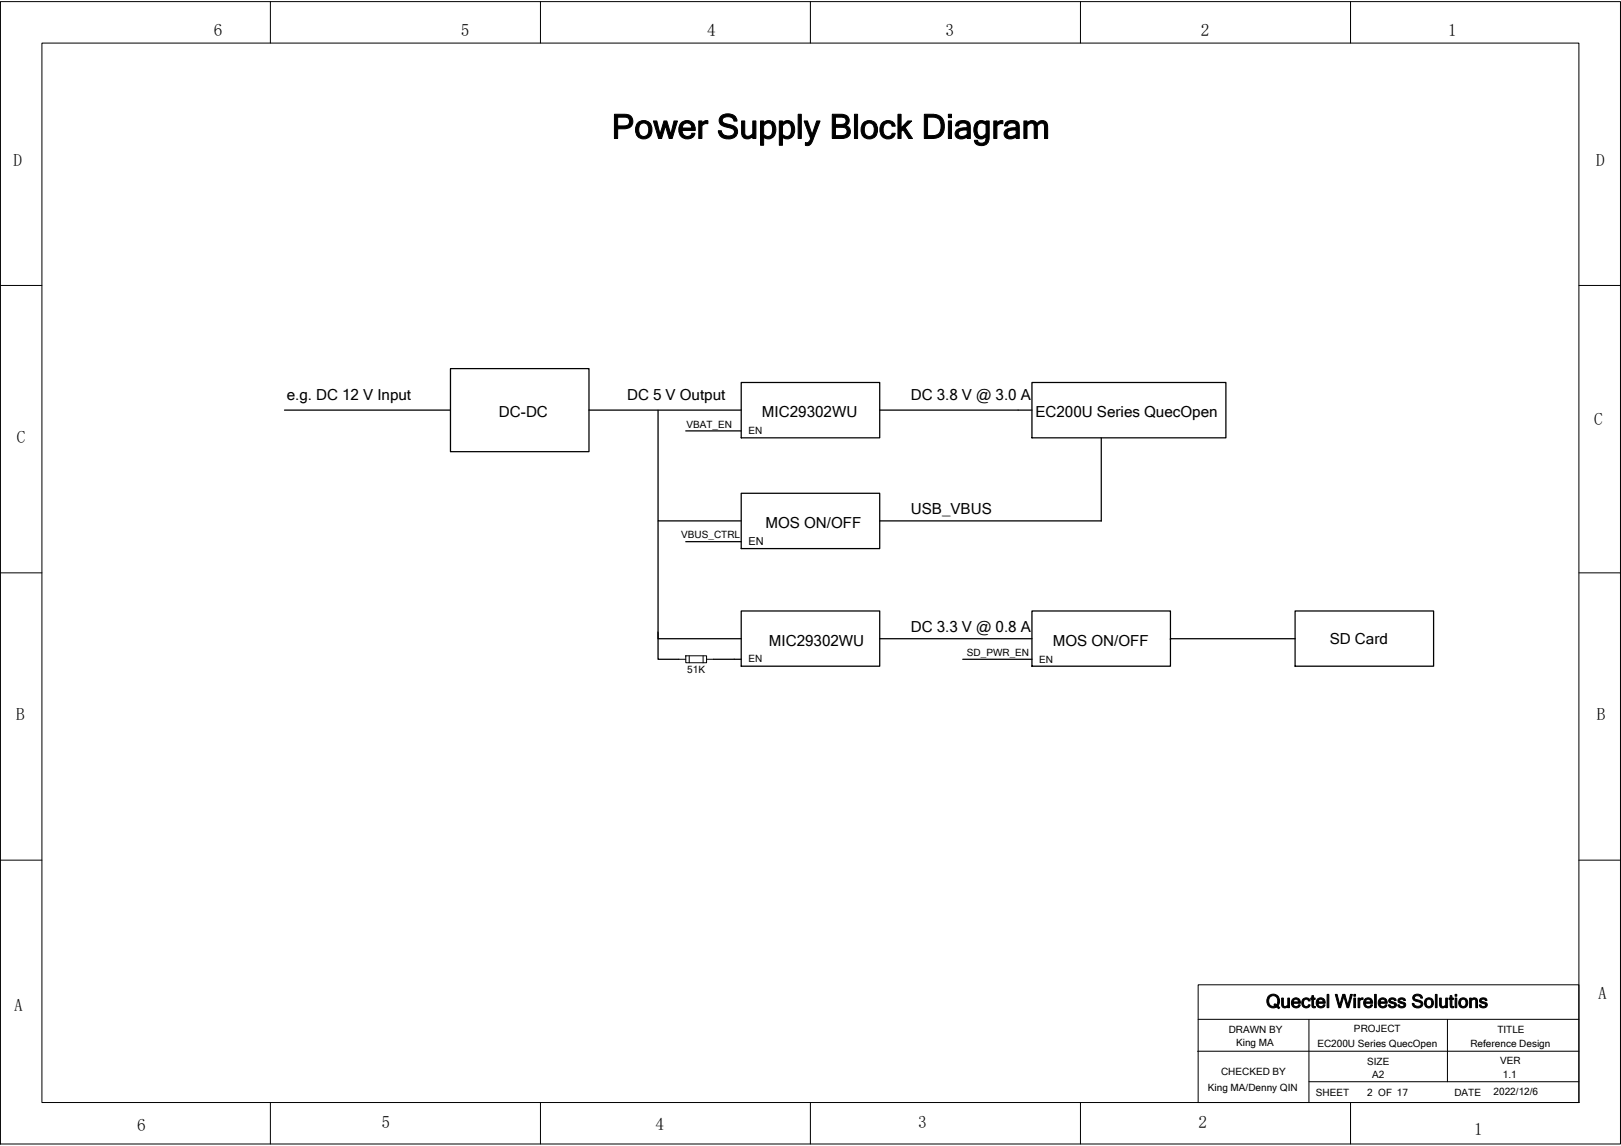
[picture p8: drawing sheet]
<svg xmlns="http://www.w3.org/2000/svg" width="297mm" height="210mm" viewBox="0 0 297 210" stroke-linecap="round" stroke-linejoin="round" font-family="sans-serif">
<defs><g id="words">
<text font-size="6.2" x="112.1" y="25.4">Power Supply Block Diagram</text>
<text font-size="3.4" x="232" y="184.6">Quectel Wireless Solutions</text>
<g font-size="3.2">
<text x="39.2" y="6.6">6</text>
<text x="84.5" y="6.6">5</text>
<text x="129.6" y="6.6">4</text>
<text x="173.2" y="6.6">3</text>
<text x="220.1" y="6.6">2</text>
<text x="265.4" y="6.6">1</text>
<text x="2.5" y="30.5">D</text>
<text x="292.5" y="30.4">D</text>
<text x="292.1" y="77.8">C</text>
<text x="3.1" y="81.1">C</text>
<text x="3" y="131.8">B</text>
<text x="292.6" y="131.8">B</text>
<text x="2.6" y="185.3">A</text>
<text x="292.9" y="183.1">A</text>
<text x="25.1" y="207.3">6</text>
<text x="69.9" y="206.8">5</text>
<text x="120.1" y="207">4</text>
<text x="168.2" y="206.8">3</text>
<text x="219.6" y="206.8">2</text>
<text x="270.1" y="208">1</text>
</g>
<g font-size="2.8">
<text x="52.6" y="73.4">e.g. DC 12 V Input</text>
<text x="91.4" y="76.5">DC-DC</text>
<text x="114.9" y="73.4">DC 5 V Output</text>
<text x="139.6" y="76.5">MIC29302WU</text>
<text x="166.9" y="73.4">DC 3.8 V @ 3.0 A</text>
<text x="189.7" y="76.4">EC200U Series QuecOpen</text>
<text x="166.9" y="94.2">USB_VBUS</text>
<text x="140.2" y="96.8">MOS ON/OFF</text>
<text x="140.9" y="118.3">MIC29302WU</text>
<text x="166.9" y="115.8">DC 3.3 V @ 0.8 A</text>
<text x="192.9" y="118.3">MOS ON/OFF</text>
<text x="243.7" y="118.1">SD Card</text>
</g>
<text font-size="2" x="137.2" y="99.8">EN</text>
<g font-size="1.8">
<text x="125.8" y="78.4">VBAT_EN</text>
<text x="137.2" y="79.5">EN</text>
<text x="124.8" y="98.5">VBUS_CTRL</text>
<text x="125.9" y="123.4">51K</text>
<text x="137.2" y="121.3">EN</text>
<text x="177.2" y="120.2">SD_PWR_EN</text>
<text x="190.4" y="121.4">EN</text>
<text x="225.1" y="189.3">DRAWN BY</text>
<text x="226.5" y="191.6">King MA</text>
<text x="241.4" y="191.9">EC200U Series QuecOpen</text>
<text x="248.1" y="189.1">PROJECT</text>
<text x="269.4" y="191.9">Reference Design</text>
<text x="274.4" y="189.2">TITLE</text>
<text x="223.7" y="197.1">CHECKED BY</text>
<text x="250.5" y="195.2">SIZE</text>
<text x="251.4" y="197.6">A2</text>
<text x="274.9" y="194.9">VER</text>
<text x="275.4" y="197.6">1.1</text>
<text x="221.3" y="199.9">King MA/Denny QIN</text>
<text x="241.1" y="200.7">SHEET</text>
<text x="250.5" y="200.7">2 OF 17</text>
<text x="266.5" y="200.7">DATE</text>
<text x="273.7" y="200.6">2022/12/6</text>
</g>
</g></defs>
<g fill="none" stroke="#000" stroke-width=".23">
<path d="M52.1 75.1h30.4M82.5 67.5h25.4v15.3h-25.4v-15.2M107.9 75.1h27.9M120.6 75.2v20.2h15.2M121.9 75.1h.1M125.7 79h10.1M135.8 70.1h25.4v10.1h-25.4zM161.2 75.1h27.9M189.1 70.1h35.5v10.1h-35.5zM120.6 95.5v21.5h15.2M125.7 99.3h10.1M135.8 90.4h25.4v10.1h-25.4z"/>
<path d="M161.2 95.4h40.6M201.8 80.3v15.2M120.6 115.8v5h3.8M135.8 112h25.4v10.1h-25.4zM161.2 117h27.9M189.1 112h25.4v10.1h-25.4zM214.5 117.1h.1M214.5 117h22.8M237.3 112h25.4v10.1h-25.4zM130.7 120.8h5.1M176.4 120.8h12.7"/>
</g>
<g fill="none" stroke="#000" stroke-width=".18">
<path d="M.1 .3h296.8v209.3h-296.8zM7.7 7.9h281.6v194.1h-281.6zM49.5 .3v7.6M99 .3v7.6M148.5 .3v7.6M198 .3v7.6M247.5 .3v7.6M.1 52.3h7.6M289.3 52.3h7.6M.1 105h7.6M289.3 105h7.6M124.4 120.8h1.3"/>
<path d="M125.7 120.2h3.8v1.2h-3.8zM126.3 120.2v1.2M128.8 120.2v1.2M129.5 120.8h1.2M.1 157.6h7.6M289.3 157.6h7.6M219.4 192.6h69.9M219.6 180.4h69.7v21.6h-69.7zM219.6 186.8h69.7M239.9 198.2h49.4M239.9 186.8v15.2M265.2 186.8v11.4"/>
<path d="M49.5 202v7.6M99 202v7.6M148.5 202v7.6M198 202v7.6M247.5 202v7.6"/>
</g>
<use href="#words"/>
</svg>
